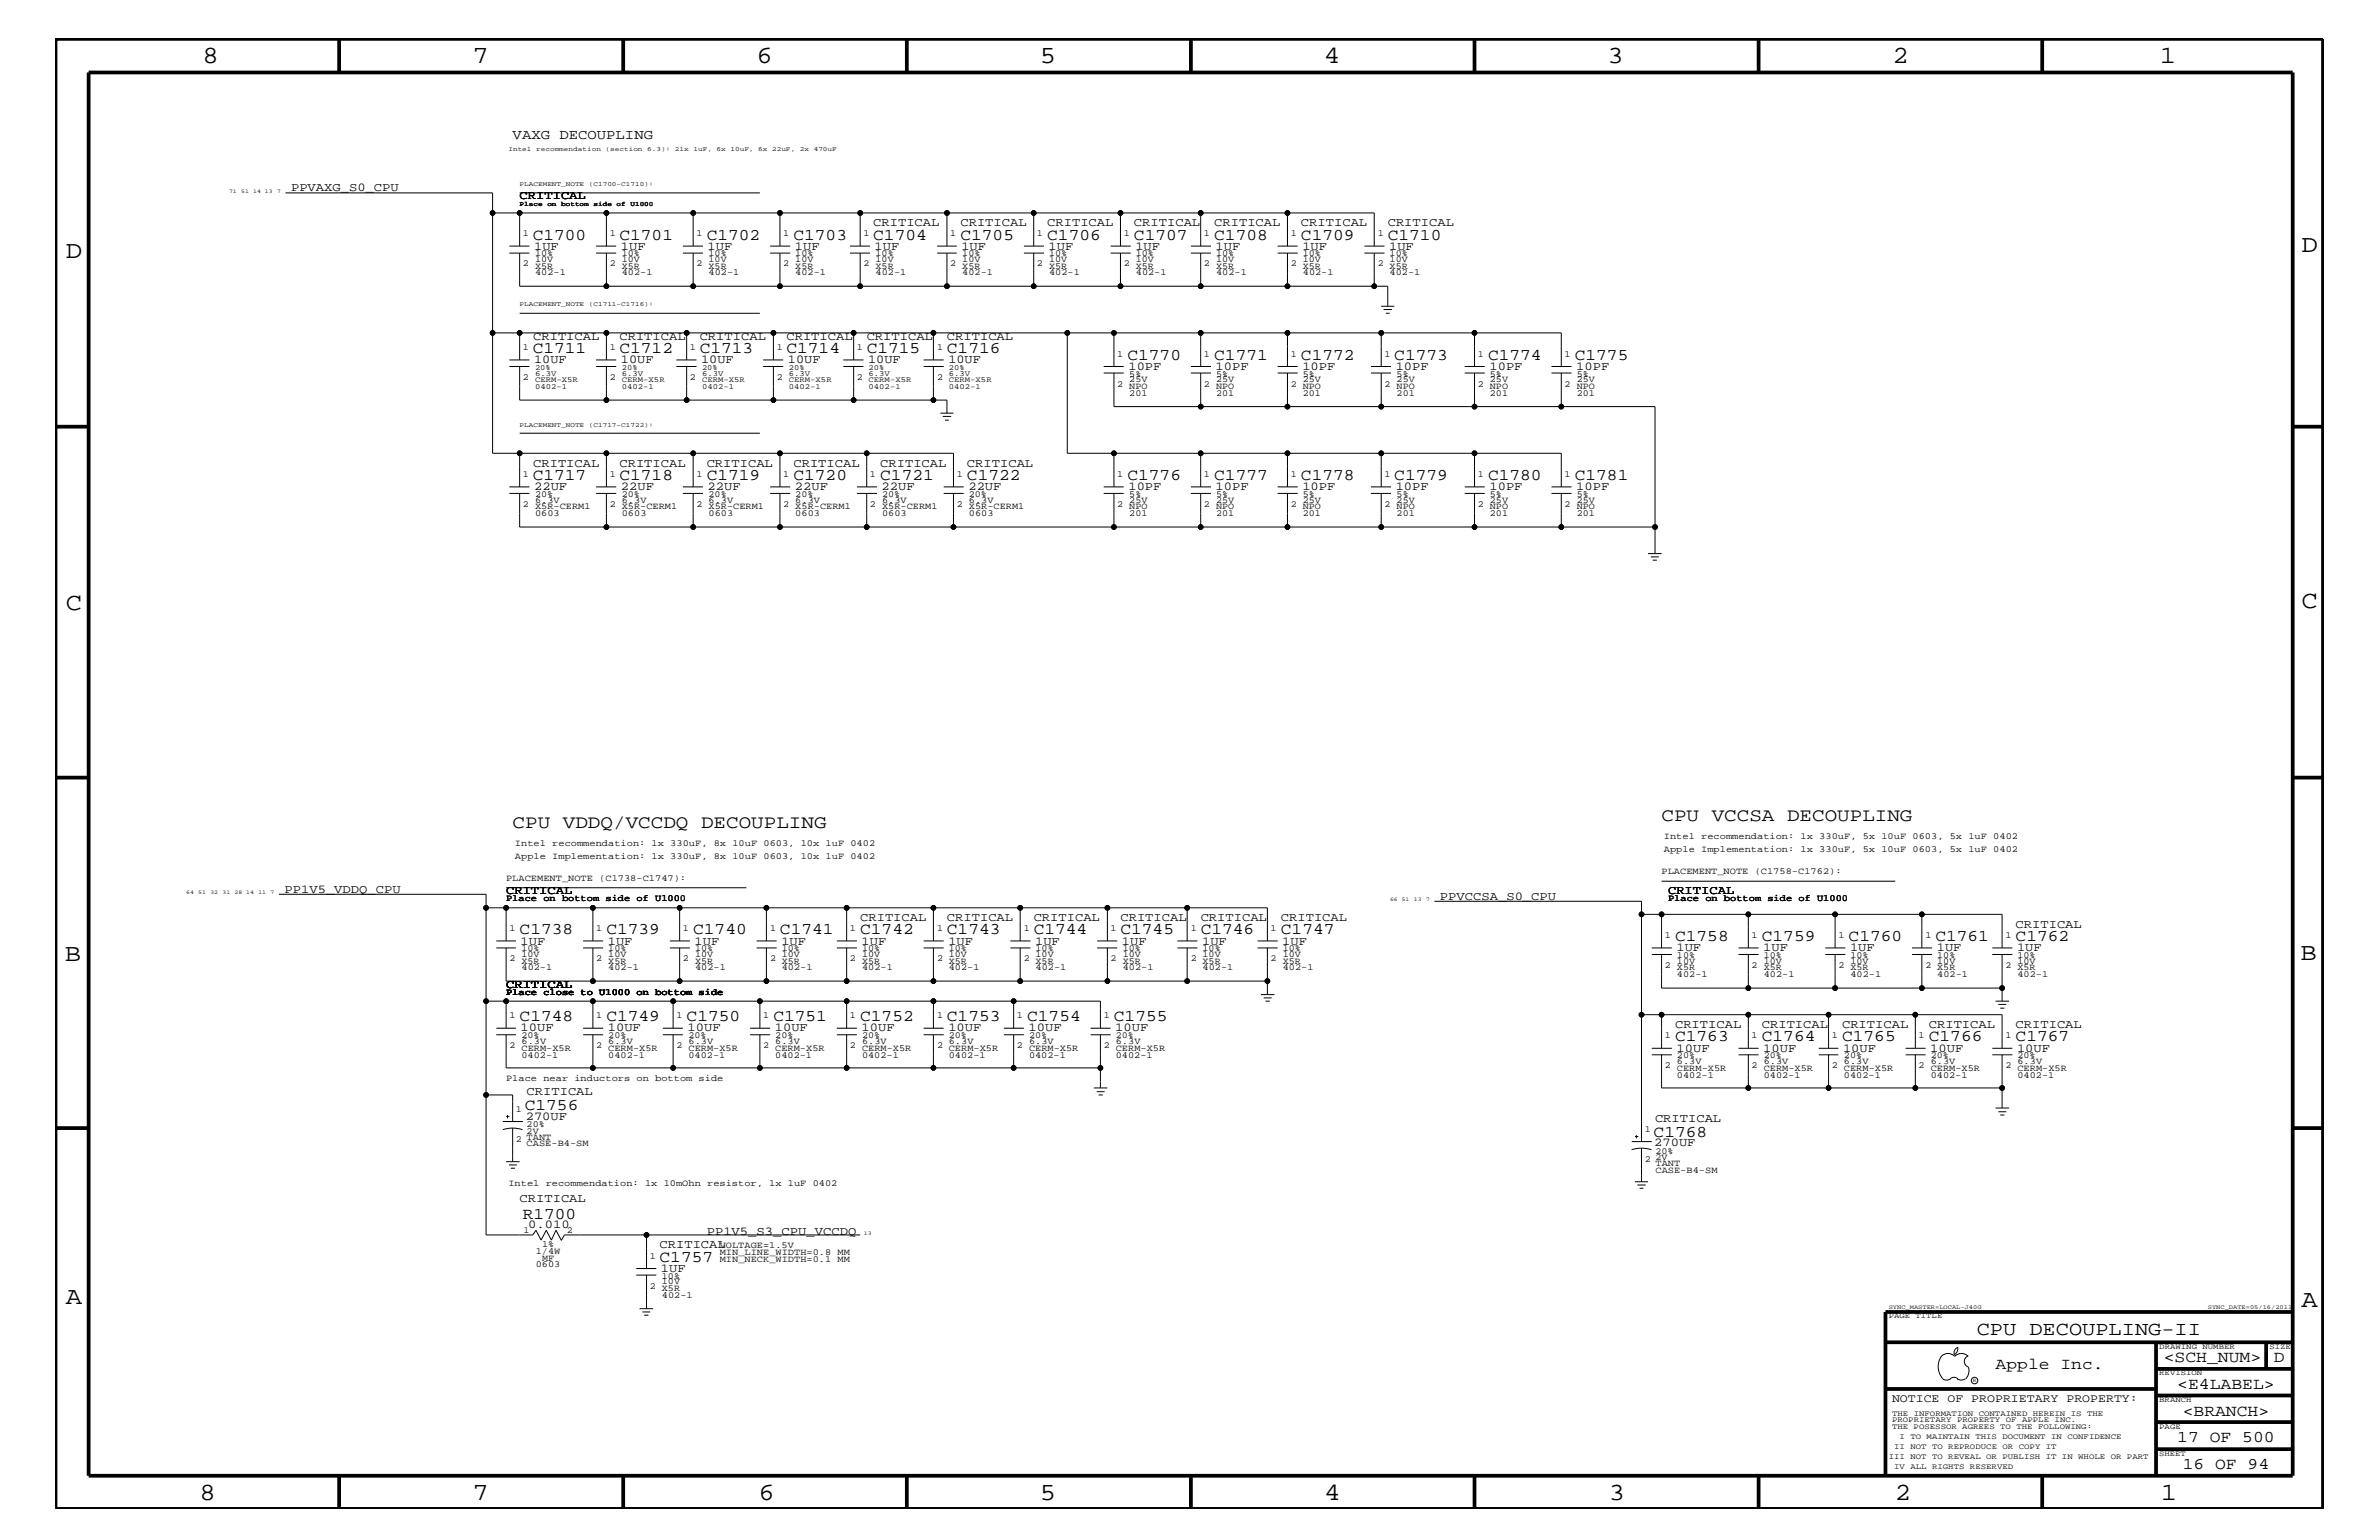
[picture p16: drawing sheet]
<svg xmlns="http://www.w3.org/2000/svg" width="432mm" height="279mm" viewBox="0 0 432 279" stroke-linecap="round" stroke-linejoin="round" font-family="sans-serif">
<defs><g id="words">
<g font-size="4.5">
<text x="36.7" y="11.5">8</text>
<text x="85.8" y="11.5">7</text>
<text x="137.3" y="11.5">6</text>
<text x="188.7" y="11.5">5</text>
<text x="240.3" y="11.5">4</text>
<text x="291.8" y="11.5">3</text>
<text x="343.5" y="11.5">2</text>
<text x="392" y="11.5">1</text>
<text x="11.9" y="46.8">D</text>
<text x="417.7" y="45.7">D</text>
<text x="11.9" y="110.6">C</text>
<text x="417.7" y="110.3">C</text>
<text x="11.8" y="174.3">B</text>
<text x="417.6" y="174.2">B</text>
<text x="11.9" y="236.7">A</text>
<text x="417.7" y="237.1">A</text>
<text x="36.2" y="272.1">8</text>
<text x="85.8" y="272.1">7</text>
<text x="137.7" y="272.1">6</text>
<text x="188.7" y="272.1">5</text>
<text x="240.4" y="272.1">4</text>
<text x="292" y="272.1">3</text>
<text x="343.9" y="272.1">2</text>
<text x="392.2" y="272.1">1</text>
</g>
<text font-size="3.6" x="358.8" y="242.3">CPU DECOUPLING-II</text>
<g font-size="3.4">
<text x="301.6" y="149">CPU VCCSA DECOUPLING</text>
<text x="93" y="150.1">CPU VDDQ/VCCDQ DECOUPLING</text>
</g>
<g font-size="3">
<text x="96.7" y="43.5">C1700</text>
<text x="112.4" y="43.5">C1701</text>
<text x="128.3" y="43.5">C1702</text>
<text x="144" y="43.5">C1703</text>
<text x="158.5" y="43.5">C1704</text>
<text x="174.3" y="43.5">C1705</text>
<text x="190.1" y="43.5">C1706</text>
<text x="205.8" y="43.5">C1707</text>
<text x="220.4" y="43.5">C1708</text>
<text x="236.1" y="43.5">C1709</text>
<text x="251.9" y="43.5">C1710</text>
<text x="96.7" y="64">C1711</text>
<text x="112.4" y="64">C1712</text>
<text x="127" y="64">C1713</text>
<text x="142.7" y="64">C1714</text>
<text x="157.3" y="64">C1715</text>
<text x="171.9" y="64">C1716</text>
<text x="204.6" y="65.3">C1770</text>
<text x="220.4" y="65.3">C1771</text>
<text x="236.1" y="65.3">C1772</text>
<text x="253.1" y="65.3">C1773</text>
<text x="270.1" y="65.3">C1774</text>
<text x="285.8" y="65.3">C1775</text>
<text x="96.7" y="87.1">C1717</text>
<text x="112.4" y="87.1">C1718</text>
<text x="128.3" y="87.1">C1719</text>
<text x="144" y="87.1">C1720</text>
<text x="159.8" y="87.1">C1721</text>
<text x="175.5" y="87.1">C1722</text>
<text x="204.6" y="87.1">C1776</text>
<text x="220.4" y="87.1">C1777</text>
<text x="236.1" y="87.1">C1778</text>
<text x="253.1" y="87.1">C1779</text>
<text x="270.1" y="87.1">C1780</text>
<text x="285.8" y="87.1">C1781</text>
<text x="94.3" y="169.5">C1738</text>
<text x="110.1" y="169.5">C1739</text>
<text x="125.8" y="169.5">C1740</text>
<text x="141.6" y="169.5">C1741</text>
<text x="156.1" y="169.5">C1742</text>
<text x="171.9" y="169.5">C1743</text>
<text x="187.6" y="169.5">C1744</text>
<text x="203.4" y="169.5">C1745</text>
<text x="217.9" y="169.5">C1746</text>
<text x="232.5" y="169.5">C1747</text>
<text x="304" y="170.7">C1758</text>
<text x="319.8" y="170.7">C1759</text>
<text x="335.5" y="170.7">C1760</text>
<text x="351.3" y="170.7">C1761</text>
<text x="365.8" y="170.7">C1762</text>
<text x="94.3" y="185.3">C1748</text>
<text x="110.1" y="185.3">C1749</text>
<text x="124.6" y="185.3">C1750</text>
<text x="140.4" y="185.3">C1751</text>
<text x="156.1" y="185.3">C1752</text>
<text x="171.9" y="185.3">C1753</text>
<text x="186.4" y="185.3">C1754</text>
<text x="202.2" y="185.3">C1755</text>
<text x="304" y="188.9">C1763</text>
<text x="319.8" y="188.9">C1764</text>
<text x="334.3" y="188.9">C1765</text>
<text x="350.1" y="188.9">C1766</text>
<text x="365.8" y="188.9">C1767</text>
<text x="95.2" y="201.5">C1756</text>
<text x="300.1" y="206.3">C1768</text>
<text x="94.9" y="221.1">R1700</text>
<text x="119.7" y="229">C1757</text>
<text x="362.2" y="248.4">Apple Inc.</text>
<text x="392.7" y="247.1">&lt;SCH_NUM&gt;</text>
<text x="395.2" y="252">&lt;E4LABEL&gt;</text>
<text x="412.7" y="247.1">D</text>
<text x="396.2" y="256.8">&lt;BRANCH&gt;</text>
<text x="395.2" y="261.6">17 OF 500</text>
<text x="396.2" y="266.6">16 OF 94</text>
</g>
<text font-size="2.5" x="93" y="25.3">VAXG DECOUPLING</text>
<g font-size="2.2">
<text x="52.8" y="34.7">PPVAXG_S0_CPU</text>
<text x="94.3" y="36.2">CRITICAL</text>
<text x="158.5" y="41">CRITICAL</text>
<text x="174.3" y="41">CRITICAL</text>
<text x="190.1" y="41">CRITICAL</text>
<text x="205.8" y="41">CRITICAL</text>
<text x="220.4" y="41">CRITICAL</text>
<text x="236.1" y="41">CRITICAL</text>
<text x="251.9" y="41">CRITICAL</text>
<text x="96.9" y="45.3">1UF</text>
<text x="112.7" y="45.3">1UF</text>
<text x="128.4" y="45.3">1UF</text>
<text x="144.3" y="45.3">1UF</text>
<text x="158.7" y="45.3">1UF</text>
<text x="174.5" y="45.3">1UF</text>
<text x="190.3" y="45.3">1UF</text>
<text x="206.1" y="45.3">1UF</text>
<text x="220.6" y="45.3">1UF</text>
<text x="236.4" y="45.3">1UF</text>
<text x="252.1" y="45.3">1UF</text>
<text x="96.8" y="61.7">CRITICAL</text>
<text x="96.9" y="65.9">10UF</text>
<text x="112.4" y="61.7">CRITICAL</text>
<text x="112.7" y="65.9">10UF</text>
<text x="127" y="61.7">CRITICAL</text>
<text x="127.3" y="65.9">10UF</text>
<text x="142.7" y="61.7">CRITICAL</text>
<text x="143" y="65.9">10UF</text>
<text x="157.3" y="61.7">CRITICAL</text>
<text x="157.6" y="65.9">10UF</text>
<text x="171.9" y="61.7">CRITICAL</text>
<text x="172.1" y="65.9">10UF</text>
<text x="204.8" y="67.1">10PF</text>
<text x="220.6" y="67.1">10PF</text>
<text x="236.4" y="67.1">10PF</text>
<text x="253.3" y="67.1">10PF</text>
<text x="270.3" y="67.1">10PF</text>
<text x="286.1" y="67.1">10PF</text>
<text x="96.8" y="84.7">CRITICAL</text>
<text x="96.9" y="88.9">22UF</text>
<text x="112.4" y="84.7">CRITICAL</text>
<text x="112.7" y="88.9">22UF</text>
<text x="128.3" y="84.7">CRITICAL</text>
<text x="128.4" y="88.9">22UF</text>
<text x="144" y="84.7">CRITICAL</text>
<text x="144.3" y="88.9">22UF</text>
<text x="159.8" y="84.7">CRITICAL</text>
<text x="160" y="88.9">22UF</text>
<text x="175.5" y="84.7">CRITICAL</text>
<text x="175.8" y="88.9">22UF</text>
<text x="204.8" y="88.9">10PF</text>
<text x="220.6" y="88.9">10PF</text>
<text x="236.4" y="88.9">10PF</text>
<text x="253.3" y="88.9">10PF</text>
<text x="270.3" y="88.9">10PF</text>
<text x="286.1" y="88.9">10PF</text>
<text x="51.6" y="162">PP1V5_VDDQ_CPU</text>
<text x="91.9" y="162.2">CRITICAL</text>
<text x="156.1" y="167.1">CRITICAL</text>
<text x="171.9" y="167.1">CRITICAL</text>
<text x="187.6" y="167.1">CRITICAL</text>
<text x="203.4" y="167.1">CRITICAL</text>
<text x="217.9" y="167.1">CRITICAL</text>
<text x="232.5" y="167.1">CRITICAL</text>
<text x="261.4" y="163.3">PPVCCSA_S0_CPU</text>
<text x="302.8" y="162.2">CRITICAL</text>
<text x="94.5" y="171.4">1UF</text>
<text x="110.3" y="171.4">1UF</text>
<text x="126.1" y="171.4">1UF</text>
<text x="141.8" y="171.4">1UF</text>
<text x="156.4" y="171.4">1UF</text>
<text x="172.1" y="171.4">1UF</text>
<text x="187.9" y="171.4">1UF</text>
<text x="203.6" y="171.4">1UF</text>
<text x="218.2" y="171.4">1UF</text>
<text x="232.7" y="171.4">1UF</text>
<text x="304.3" y="172.6">1UF</text>
<text x="320" y="172.6">1UF</text>
<text x="335.8" y="172.6">1UF</text>
<text x="351.5" y="172.6">1UF</text>
<text x="365.8" y="168.3">CRITICAL</text>
<text x="366.1" y="172.6">1UF</text>
<text x="91.9" y="179.3">CRITICAL</text>
<text x="94.5" y="187.1">10UF</text>
<text x="110.3" y="187.1">10UF</text>
<text x="124.8" y="187.1">10UF</text>
<text x="140.6" y="187.1">10UF</text>
<text x="156.4" y="187.1">10UF</text>
<text x="172.1" y="187.1">10UF</text>
<text x="186.7" y="187.1">10UF</text>
<text x="202.4" y="187.1">10UF</text>
<text x="304" y="186.5">CRITICAL</text>
<text x="304.3" y="190.8">10UF</text>
<text x="319.8" y="186.5">CRITICAL</text>
<text x="320" y="190.8">10UF</text>
<text x="334.3" y="186.5">CRITICAL</text>
<text x="334.5" y="190.8">10UF</text>
<text x="350.1" y="186.5">CRITICAL</text>
<text x="350.4" y="190.8">10UF</text>
<text x="365.8" y="186.5">CRITICAL</text>
<text x="366.1" y="190.8">10UF</text>
<text x="95.4" y="203.1">270UF</text>
<text x="95.6" y="198.7">CRITICAL</text>
<text x="300.4" y="203.5">CRITICAL</text>
<text x="300.2" y="208">270UF</text>
<text x="94.3" y="218">CRITICAL</text>
<text x="95.9" y="222.8">0.010</text>
<text x="119.7" y="226.5">CRITICAL</text>
<text x="128.3" y="224.1">PP1V5_S3_CPU_VCCDQ</text>
<text x="120" y="230.7">1UF</text>
</g>
<text font-size="2.1" x="343.4" y="254.4">NOTICE OF PROPRIETARY PROPERTY:</text>
<g font-size="1.7">
<text x="94.9" y="42.9">1</text>
<text x="97.1" y="47.6">10V</text>
<text x="97.1" y="46.5">10%</text>
<text x="110.7" y="42.9">1</text>
<text x="112.9" y="47.6">10V</text>
<text x="112.9" y="46.5">10%</text>
<text x="126.4" y="42.9">1</text>
<text x="128.6" y="47.6">10V</text>
<text x="128.6" y="46.5">10%</text>
<text x="142.2" y="42.9">1</text>
<text x="144.4" y="47.6">10V</text>
<text x="144.4" y="46.5">10%</text>
<text x="156.7" y="42.9">1</text>
<text x="158.9" y="47.6">10V</text>
<text x="158.9" y="46.5">10%</text>
<text x="172.5" y="42.9">1</text>
<text x="174.7" y="47.6">10V</text>
<text x="174.7" y="46.5">10%</text>
<text x="188.2" y="42.9">1</text>
<text x="190.4" y="47.6">10V</text>
<text x="190.4" y="46.5">10%</text>
<text x="204" y="42.9">1</text>
<text x="206.2" y="47.6">10V</text>
<text x="206.2" y="46.5">10%</text>
<text x="218.5" y="42.9">1</text>
<text x="220.7" y="47.6">10V</text>
<text x="220.7" y="46.5">10%</text>
<text x="234.3" y="42.9">1</text>
<text x="236.5" y="47.6">10V</text>
<text x="236.5" y="46.5">10%</text>
<text x="250.1" y="42.9">1</text>
<text x="252.2" y="47.6">10V</text>
<text x="252.2" y="46.5">10%</text>
<text x="94.9" y="48.3">2</text>
<text x="97.1" y="50">402-1</text>
<text x="97.1" y="48.8">X5R</text>
<text x="110.7" y="48.3">2</text>
<text x="112.9" y="50">402-1</text>
<text x="112.9" y="48.8">X5R</text>
<text x="126.4" y="48.3">2</text>
<text x="128.6" y="50">402-1</text>
<text x="128.6" y="48.8">X5R</text>
<text x="142.2" y="48.3">2</text>
<text x="144.4" y="50">402-1</text>
<text x="144.4" y="48.8">X5R</text>
<text x="156.7" y="48.3">2</text>
<text x="158.9" y="50">402-1</text>
<text x="158.9" y="48.8">X5R</text>
<text x="172.5" y="48.3">2</text>
<text x="174.7" y="48.8">X5R</text>
<text x="174.7" y="50">402-1</text>
<text x="188.2" y="48.3">2</text>
<text x="190.4" y="48.8">X5R</text>
<text x="190.4" y="50">402-1</text>
<text x="204" y="48.3">2</text>
<text x="206.2" y="50">402-1</text>
<text x="206.2" y="48.8">X5R</text>
<text x="218.5" y="48.3">2</text>
<text x="220.7" y="50">402-1</text>
<text x="220.7" y="48.8">X5R</text>
<text x="234.3" y="48.3">2</text>
<text x="236.5" y="50">402-1</text>
<text x="236.5" y="48.8">X5R</text>
<text x="250.1" y="48.3">2</text>
<text x="252.2" y="50">402-1</text>
<text x="252.2" y="48.8">X5R</text>
<text x="94.9" y="63.4">1</text>
<text x="110.7" y="63.4">1</text>
<text x="125.2" y="63.4">1</text>
<text x="141" y="63.4">1</text>
<text x="155.5" y="63.4">1</text>
<text x="170.1" y="63.4">1</text>
<text x="202.8" y="64.7">1</text>
<text x="218.5" y="64.7">1</text>
<text x="234.3" y="64.7">1</text>
<text x="251.3" y="64.7">1</text>
<text x="268.2" y="64.7">1</text>
<text x="284" y="64.7">1</text>
<text x="94.9" y="68.9">2</text>
<text x="110.7" y="68.9">2</text>
<text x="125.2" y="68.9">2</text>
<text x="141" y="68.9">2</text>
<text x="155.5" y="68.9">2</text>
<text x="170.1" y="68.9">2</text>
<text x="202.8" y="70.1">2</text>
<text x="205" y="69.4">25V</text>
<text x="205" y="68.4">5%</text>
<text x="205" y="71.8">201</text>
<text x="205" y="70.6">NPO</text>
<text x="218.5" y="70.1">2</text>
<text x="220.7" y="69.4">25V</text>
<text x="220.7" y="68.4">5%</text>
<text x="220.7" y="71.8">201</text>
<text x="220.7" y="70.6">NPO</text>
<text x="234.3" y="70.1">2</text>
<text x="236.5" y="69.4">25V</text>
<text x="236.5" y="68.4">5%</text>
<text x="236.5" y="71.8">201</text>
<text x="236.5" y="70.6">NPO</text>
<text x="251.3" y="70.1">2</text>
<text x="253.5" y="69.4">25V</text>
<text x="253.5" y="68.4">5%</text>
<text x="253.5" y="71.8">201</text>
<text x="253.5" y="70.6">NPO</text>
<text x="268.2" y="70.1">2</text>
<text x="270.4" y="69.4">25V</text>
<text x="270.4" y="68.4">5%</text>
<text x="270.4" y="71.8">201</text>
<text x="270.4" y="70.6">NPO</text>
<text x="284" y="70.1">2</text>
<text x="286.2" y="68.4">5%</text>
<text x="286.2" y="71.8">201</text>
<text x="286.2" y="70.6">NPO</text>
<text x="286.2" y="69.4">25V</text>
<text x="94.9" y="86.5">1</text>
<text x="110.7" y="86.5">1</text>
<text x="126.4" y="86.5">1</text>
<text x="142.2" y="86.5">1</text>
<text x="157.9" y="86.5">1</text>
<text x="173.7" y="86.5">1</text>
<text x="202.8" y="86.5">1</text>
<text x="218.5" y="86.5">1</text>
<text x="234.3" y="86.5">1</text>
<text x="251.3" y="86.5">1</text>
<text x="268.2" y="86.5">1</text>
<text x="284" y="86.5">1</text>
<text x="94.9" y="92">2</text>
<text x="97.1" y="93.7">0603</text>
<text x="97.1" y="92.4">X5R-CERM1</text>
<text x="97.1" y="91.2">6.3V</text>
<text x="97.1" y="90.1">20%</text>
<text x="110.7" y="92">2</text>
<text x="112.9" y="93.7">0603</text>
<text x="112.9" y="92.4">X5R-CERM1</text>
<text x="112.9" y="91.2">6.3V</text>
<text x="112.9" y="90.1">20%</text>
<text x="126.4" y="92">2</text>
<text x="128.6" y="93.7">0603</text>
<text x="128.6" y="92.4">X5R-CERM1</text>
<text x="128.6" y="91.2">6.3V</text>
<text x="128.6" y="90.1">20%</text>
<text x="142.2" y="92">2</text>
<text x="144.4" y="93.7">0603</text>
<text x="144.4" y="92.4">X5R-CERM1</text>
<text x="144.4" y="91.2">6.3V</text>
<text x="144.4" y="90.1">20%</text>
<text x="157.9" y="92">2</text>
<text x="160.1" y="93.7">0603</text>
<text x="160.1" y="92.4">X5R-CERM1</text>
<text x="160.1" y="91.2">6.3V</text>
<text x="160.1" y="90.1">20%</text>
<text x="173.7" y="92">2</text>
<text x="175.9" y="93.7">0603</text>
<text x="175.9" y="92.4">X5R-CERM1</text>
<text x="175.9" y="91.2">6.3V</text>
<text x="175.9" y="90.1">20%</text>
<text x="202.8" y="92">2</text>
<text x="205" y="92.4">NPO</text>
<text x="205" y="93.7">201</text>
<text x="205" y="90.1">5%</text>
<text x="205" y="91.2">25V</text>
<text x="218.5" y="92">2</text>
<text x="220.7" y="92.4">NPO</text>
<text x="220.7" y="93.7">201</text>
<text x="220.7" y="90.1">5%</text>
<text x="220.7" y="91.2">25V</text>
<text x="234.3" y="92">2</text>
<text x="236.5" y="92.4">NPO</text>
<text x="236.5" y="93.7">201</text>
<text x="236.5" y="90.1">5%</text>
<text x="236.5" y="91.2">25V</text>
<text x="251.3" y="92">2</text>
<text x="253.5" y="92.4">NPO</text>
<text x="253.5" y="93.7">201</text>
<text x="253.5" y="90.1">5%</text>
<text x="253.5" y="91.2">25V</text>
<text x="268.2" y="92">2</text>
<text x="270.4" y="92.4">NPO</text>
<text x="270.4" y="93.7">201</text>
<text x="270.4" y="90.1">5%</text>
<text x="270.4" y="91.2">25V</text>
<text x="284" y="92">2</text>
<text x="286.2" y="92.4">NPO</text>
<text x="286.2" y="93.7">201</text>
<text x="286.2" y="90.1">5%</text>
<text x="286.2" y="91.2">25V</text>
<text x="93.5" y="153.4">Intel recommendation: 1x 330uF, 8x 10uF 0603, 10x 1uF 0402</text>
<text x="93.5" y="155.9">Apple Implementation: 1x 330uF, 8x 10uF 0603, 10x 1uF 0402</text>
<text x="302" y="152.3">Intel recommendation: 1x 330uF, 5x 10uF 0603, 5x 1uF 0402</text>
<text x="302" y="154.6">Apple Implementation: 1x 330uF, 5x 10uF 0603, 5x 1uF 0402</text>
<text x="91.9" y="159.9">PLACEMENT_NOTE (C1738-C1747):</text>
<text x="301.6" y="158.6">PLACEMENT_NOTE (C1758-C1762):</text>
<text x="91.9" y="163.5">Place on bottom side of U1000</text>
<text x="91.9" y="163.5">Place on bottom side of U100.</text>
<text x="302.8" y="163.5">Place on bottom side of U1000</text>
<text x="302.8" y="163.5">Place on bottom side of U100.</text>
<text x="92.5" y="168.9">1</text>
<text x="94.7" y="173.7">10V</text>
<text x="94.7" y="172.6">10%</text>
<text x="108.2" y="168.9">1</text>
<text x="110.4" y="173.7">10V</text>
<text x="110.4" y="172.6">10%</text>
<text x="124" y="168.9">1</text>
<text x="126.2" y="173.7">10V</text>
<text x="126.2" y="172.6">10%</text>
<text x="139.8" y="168.9">1</text>
<text x="141.9" y="172.6">10%</text>
<text x="141.9" y="173.7">10V</text>
<text x="154.3" y="168.9">1</text>
<text x="156.5" y="173.7">10V</text>
<text x="156.5" y="172.6">10%</text>
<text x="170.1" y="168.9">1</text>
<text x="172.2" y="173.7">10V</text>
<text x="172.2" y="172.6">10%</text>
<text x="185.8" y="168.9">1</text>
<text x="188" y="173.7">10V</text>
<text x="188" y="172.6">10%</text>
<text x="201.6" y="168.9">1</text>
<text x="203.8" y="173.7">10V</text>
<text x="203.8" y="172.6">10%</text>
<text x="216.2" y="168.9">1</text>
<text x="218.3" y="173.7">10V</text>
<text x="218.3" y="172.6">10%</text>
<text x="230.6" y="168.9">1</text>
<text x="232.8" y="173.7">10V</text>
<text x="232.8" y="172.6">10%</text>
<text x="302.2" y="170.1">1</text>
<text x="304.4" y="173.8">10%</text>
<text x="317.9" y="170.1">1</text>
<text x="320.1" y="173.8">10%</text>
<text x="333.7" y="170.1">1</text>
<text x="335.9" y="173.8">10%</text>
<text x="349.5" y="170.1">1</text>
<text x="351.6" y="173.8">10%</text>
<text x="364" y="170.1">1</text>
<text x="366.2" y="173.8">10%</text>
<text x="92.5" y="174.4">2</text>
<text x="94.7" y="176.1">402-1</text>
<text x="94.7" y="174.9">X5R</text>
<text x="108.2" y="174.4">2</text>
<text x="110.4" y="176.1">402-1</text>
<text x="110.4" y="174.9">X5R</text>
<text x="124" y="174.4">2</text>
<text x="126.2" y="176.1">402-1</text>
<text x="126.2" y="174.9">X5R</text>
<text x="139.8" y="174.4">2</text>
<text x="141.9" y="176.1">402-1</text>
<text x="141.9" y="174.9">X5R</text>
<text x="154.3" y="174.4">2</text>
<text x="156.5" y="176.1">402-1</text>
<text x="156.5" y="174.9">X5R</text>
<text x="170.1" y="174.4">2</text>
<text x="172.2" y="176.1">402-1</text>
<text x="172.2" y="174.9">X5R</text>
<text x="185.8" y="174.4">2</text>
<text x="188" y="176.1">402-1</text>
<text x="188" y="174.9">X5R</text>
<text x="201.6" y="174.4">2</text>
<text x="203.8" y="176.1">402-1</text>
<text x="203.8" y="174.9">X5R</text>
<text x="216.2" y="174.4">2</text>
<text x="218.3" y="176.1">402-1</text>
<text x="218.3" y="174.9">X5R</text>
<text x="230.6" y="174.4">2</text>
<text x="232.8" y="176.1">402-1</text>
<text x="232.8" y="174.9">X5R</text>
<text x="302.2" y="175.6">2</text>
<text x="304.4" y="174.9">10V</text>
<text x="304.4" y="177.3">402-1</text>
<text x="304.4" y="176.1">X5R</text>
<text x="317.9" y="175.6">2</text>
<text x="320.1" y="174.9">10V</text>
<text x="320.1" y="177.3">402-1</text>
<text x="320.1" y="176.1">X5R</text>
<text x="333.7" y="175.6">2</text>
<text x="335.9" y="174.9">10V</text>
<text x="335.9" y="177.3">402-1</text>
<text x="335.9" y="176.1">X5R</text>
<text x="349.5" y="175.6">2</text>
<text x="351.6" y="174.9">10V</text>
<text x="351.6" y="177.3">402-1</text>
<text x="351.6" y="176.1">X5R</text>
<text x="364" y="175.6">2</text>
<text x="366.2" y="174.9">10V</text>
<text x="366.2" y="177.3">402-1</text>
<text x="366.2" y="176.1">X5R</text>
<text x="91.9" y="180.5">Place close to U1000 on bottom side</text>
<text x="92.5" y="184.7">1</text>
<text x="108.2" y="184.7">1</text>
<text x="122.8" y="184.7">1</text>
<text x="138.5" y="184.7">1</text>
<text x="154.3" y="184.7">1</text>
<text x="170.1" y="184.7">1</text>
<text x="184.6" y="184.7">1</text>
<text x="200.3" y="184.7">1</text>
<text x="92.5" y="190.2">2 CERM-X5R</text>
<text x="94.7" y="189.4">6.3V</text>
<text x="94.7" y="191.9">0402-1</text>
<text x="94.7" y="188.3">20%</text>
<text x="108.2" y="190.2">2 CERM-X5R</text>
<text x="110.4" y="189.4">6.3V</text>
<text x="110.4" y="191.9">0402-1</text>
<text x="110.4" y="188.3">20%</text>
<text x="122.8" y="190.2">2 CERM-X5R</text>
<text x="125" y="189.4">6.3V</text>
<text x="125" y="191.9">0402-1</text>
<text x="125" y="188.3">20%</text>
<text x="138.5" y="190.2">2 CERM-X5R</text>
<text x="140.7" y="189.4">6.3V</text>
<text x="140.7" y="191.9">0402-1</text>
<text x="140.7" y="188.3">20%</text>
<text x="154.3" y="190.2">2 CERM-X5R</text>
<text x="156.5" y="189.4">6.3V</text>
<text x="156.5" y="191.9">0402-1</text>
<text x="156.5" y="188.3">20%</text>
<text x="170.1" y="190.2">2 CERM-X5R</text>
<text x="172.2" y="189.4">6.3V</text>
<text x="172.2" y="191.9">0402-1</text>
<text x="172.2" y="188.3">20%</text>
<text x="184.6" y="190.2">2 CERM-X5R</text>
<text x="186.8" y="189.4">6.3V</text>
<text x="186.8" y="191.9">0402-1</text>
<text x="186.8" y="188.3">20%</text>
<text x="200.3" y="190.2">2 CERM-X5R</text>
<text x="202.5" y="189.4">6.3V</text>
<text x="202.5" y="191.9">0402-1</text>
<text x="202.5" y="188.3">20%</text>
<text x="302.2" y="188.3">1</text>
<text x="304.4" y="192">20%</text>
<text x="317.9" y="188.3">1</text>
<text x="320.1" y="192">20%</text>
<text x="332.5" y="188.3">1</text>
<text x="334.7" y="192">20%</text>
<text x="348.2" y="188.3">1</text>
<text x="350.4" y="192">20%</text>
<text x="364" y="188.3">1</text>
<text x="366.2" y="192">20%</text>
<text x="91.9" y="196.2">Place near inductors on bottom side</text>
<text x="302.2" y="193.7">2</text>
<text x="304.4" y="193.1">6.3V</text>
<text x="304.4" y="194.3">CERM-X5R</text>
<text x="304.4" y="195.5">0402-1</text>
<text x="317.9" y="193.7">2</text>
<text x="320.1" y="193.1">6.3V</text>
<text x="320.1" y="194.3">CERM-X5R</text>
<text x="320.1" y="195.5">0402-1</text>
<text x="332.5" y="193.7">2</text>
<text x="334.7" y="193.1">6.3V</text>
<text x="334.7" y="194.3">CERM-X5R</text>
<text x="334.7" y="195.5">0402-1</text>
<text x="348.2" y="193.7">2</text>
<text x="350.4" y="193.1">6.3V</text>
<text x="350.4" y="194.3">CERM-X5R</text>
<text x="350.4" y="195.5">0402-1</text>
<text x="364" y="193.7">2</text>
<text x="366.2" y="193.1">6.3V</text>
<text x="366.2" y="194.3">CERM-X5R</text>
<text x="366.2" y="195.5">0402-1</text>
<text x="93.6" y="201.7">1</text>
<text x="93.6" y="207.1">2 TANT</text>
<text x="95.6" y="205.7">2V</text>
<text x="95.6" y="208">CASE-B4-SM</text>
<text x="95.6" y="204.4">20%</text>
<text x="298.5" y="205.3">1</text>
<text x="300.5" y="209.3">20%</text>
<text x="92.3" y="215.3">Intel recommendation: 1x 10mOhn resistor, 1x 1uF 0402</text>
<text x="298.5" y="210.8">2</text>
<text x="300.5" y="210.5">2V</text>
<text x="300.5" y="212.8">CASE-B4-SM</text>
<text x="300.5" y="211.6">TANT</text>
<text x="95" y="223.7">1</text>
<text x="97.2" y="227.5">1/4W</text>
<text x="98.4" y="226.3">1%</text>
<text x="102.9" y="223.7">2</text>
<text x="130.6" y="227.7">MIN_LINE_WIDTH=0.8 MM</text>
<text x="130.6" y="226.5">VOLTAGE=1.5V</text>
<text x="97.2" y="229.9">0603</text>
<text x="98.4" y="228.7">MF</text>
<text x="117.9" y="228.4">1</text>
<text x="117.9" y="233.8">2</text>
<text x="120.1" y="233">10V</text>
<text x="120.1" y="232">10%</text>
<text x="130.6" y="229">MIN_NECK_WIDTH=0.1 MM</text>
<text x="120.1" y="235.5">402-1</text>
<text x="120.1" y="234.3">X5R</text>
</g>
<g font-size="1.4">
<text x="97.1" y="69.4">CERM-X5R</text>
<text x="97.1" y="70.6">0402-1</text>
<text x="97.1" y="68.2">6.3V</text>
<text x="97.1" y="67.1">20%</text>
<text x="112.9" y="69.4">CERM-X5R</text>
<text x="112.9" y="70.6">0402-1</text>
<text x="112.9" y="68.2">6.3V</text>
<text x="112.9" y="67.1">20%</text>
<text x="127.4" y="69.4">CERM-X5R</text>
<text x="127.4" y="70.6">0402-1</text>
<text x="127.4" y="68.2">6.3V</text>
<text x="127.4" y="67.1">20%</text>
<text x="143.2" y="69.4">CERM-X5R</text>
<text x="143.2" y="70.6">0402-1</text>
<text x="143.2" y="68.2">6.3V</text>
<text x="143.2" y="67.1">20%</text>
<text x="157.6" y="69.4">CERM-X5R</text>
<text x="157.6" y="70.6">0402-1</text>
<text x="157.6" y="68.2">6.3V</text>
<text x="157.6" y="67.1">20%</text>
<text x="172.2" y="69.4">CERM-X5R</text>
<text x="172.2" y="70.6">0402-1</text>
<text x="172.2" y="68.2">6.3V</text>
<text x="172.2" y="67.1">20%</text>
<text x="342.8" y="239.2">PAGE TITLE</text>
<text x="391.9" y="244.7">DRAWING NUMBER</text>
<text x="411.9" y="244.7">SIZE</text>
<text x="391.9" y="249.5">REVISION</text>
<text x="343.4" y="256.8">THE INFORMATION CONTAINED HEREIN IS THE</text>
<text x="391.9" y="254.4">BRANCH</text>
<text x="343.4" y="258">PROPRIETARY PROPERTY OF APPLE INC.</text>
<text x="343.4" y="259.3">THE POSESSOR AGREES TO THE FOLLOWING:</text>
<text x="343.8" y="262.9">II NOT TO REPRODUCE OR COPY IT</text>
<text x="344.8" y="261.1">I TO MAINTAIN THIS DOCUMENT IN CONFIDENCE</text>
<text x="391.9" y="259.3">PAGE</text>
<text x="342.8" y="264.7">III NOT TO REVEAL OR PUBLISH IT IN WHOLE OR PART</text>
<text x="343.8" y="266.6">IV ALL RIGHTS RESERVED</text>
<text x="391.9" y="264.1">SHEET</text>
</g>
<g font-size="1.2">
<text x="92.3" y="27.4">Intel</text>
<text x="97.3" y="27.4">recommendation</text>
<text x="109.9" y="27.4">(section</text>
<text x="117.5" y="27.4">6.3):</text>
<text x="122.5" y="27.4">21x</text>
<text x="125.9" y="27.4">1uF,</text>
<text x="130.1" y="27.4">6x</text>
<text x="132.6" y="27.4">10uF,</text>
<text x="137.6" y="27.4">6x</text>
<text x="140.1" y="27.4">22uF,</text>
<text x="145.2" y="27.4">2x</text>
<text x="147.7" y="27.4">470uF</text>
<text x="94.3" y="33.7">PLACEMENT_NOTE</text>
<text x="106.9" y="33.7">(C1700-C1710):</text>
<text x="94.3" y="37.4">Place</text>
<text x="99.3" y="37.4">on</text>
<text x="101.9" y="37.4">bottom</text>
<text x="107.7" y="37.4">side</text>
<text x="111.9" y="37.4">of</text>
<text x="114.4" y="37.4">U1000</text>
<text x="114.4" y="37.4">U100.</text>
<text x="94.3" y="55.6">PLACEMENT_NOTE</text>
<text x="106.9" y="55.6">(C1711-C1716):</text>
<text x="94.3" y="77.4">PLACEMENT_NOTE</text>
<text x="106.9" y="77.4">(C1717-C1722):</text>
</g>
<g font-size="1.1">
<text x="342.8" y="237.4">SYNC_MASTER=LOCAL-J40G</text>
<text x="400.7" y="237.4">SYNC_DATE=05/16/2011</text>
</g>
<g font-size="1">
<text x="41.6" y="35">71</text>
<text x="43.8" y="35">51</text>
<text x="46" y="35">14 13</text>
<text x="50.3" y="35">7</text>
<text x="33.8" y="162.2">64</text>
<text x="36" y="162.2">51</text>
<text x="38.2" y="162.2">32</text>
<text x="40.4" y="162.2">31</text>
<text x="42.6" y="162.2">28 14</text>
<text x="46.9" y="162.2">11</text>
<text x="49.1" y="162.2">7</text>
<text x="252.3" y="163.5">66 51</text>
<text x="256.6" y="163.5">13</text>
<text x="258.8" y="163.5">7</text>
<text x="156.8" y="224.1">13</text>
<text x="358.1" y="250.7">R</text>
</g>
</g></defs>
<g fill="none" stroke="#000" stroke-width=".18">
<path d="M51.8 35h37.6v3.6h4.9M89.4 38.6v43.6h4.9M94.3 35h43.6M110.1 38.6h-15.8v6M125.8 38.6h-15.7v6M141.6 38.6h-15.8v6M156.1 38.6h-14.5v6M171.9 38.6h-15.8v6M187.6 38.6h-15.7v6M203.4 38.6h-15.8v6M217.9 38.6h-14.5v6M233.7 38.6h-15.8v6"/>
<path d="M92.5 45.9h3.6M92.5 44.6h3.6M94.3 45.9v6h15.8M94.3 56.8h43.6M108.2 45.9h3.6M108.2 44.6h3.6M110.1 45.9v6h15.7M124 45.9h3.6M124 44.6h3.6M125.8 45.9v6h15.8M139.8 45.9h3.6M139.8 44.6h3.6"/>
<path d="M141.6 45.9v6h14.5M154.3 45.9h3.6M154.3 44.6h3.6M156.1 45.9v6h15.8M170.1 45.9h3.6M170.1 44.6h3.6M171.9 45.9v6h15.7M185.8 45.9h3.7M185.8 44.6h3.7M187.6 45.9v6h15.8M201.6 45.9h3.6M201.6 44.6h3.6"/>
<path d="M203.4 45.9v6h14.5M216.2 45.9h3.6M216.2 44.6h3.6M217.9 45.9v6h15.8M231.9 45.9h3.6M231.9 44.6h3.6M233.7 45.9v6h15.7M233.7 44.6v-6h15.7v6M247.7 45.9h3.6M247.7 44.6h3.6M249.4 45.9v6h2.5v3.7M250.7 55.6h2.4"/>
<path d="M251.1 56.2h1.5M251.5 56.8h.7M89.4 60.4h4.9M92.5 66.5h3.6M92.5 65.3h3.6M94.3 65.3v-4.9h15.8v4.9M94.3 66.5v6.1h15.8M94.3 78.6h43.6M108.2 66.5h3.6M108.2 65.3h3.6M110.1 66.5v6.1h14.5M110.1 60.4h14.5"/>
<path d="M122.8 66.5h3.6M122.8 65.3h3.6M124.6 66.5v6.1h15.8M124.6 65.3v-4.9h15.8v4.9M138.5 66.5h3.7M138.5 65.3h3.7M140.4 60.4h14.5v4.9M140.4 66.5v6.1M140.4 72.6h14.5M153.1 66.5h3.6M153.1 65.3h3.6M154.9 66.5v6.1h14.5"/>
<path d="M154.9 60.4h14.5v4.9M167.6 66.5h3.7M167.6 65.3h3.7M169.4 60.4h24.3v21.8h8.5M169.4 66.5v6.1M169.4 72.6h2.5v2.4M170.7 75h2.4M171.1 75.6h1.5M171.5 76.2h.7M193.7 60.4h8.5v6.1M200.3 66.5h3.7M200.3 67.7h3.7"/>
<path d="M202.2 67.7v6.1h15.7M202.2 60.4h31.5M216.2 66.5h3.6M216.2 67.7h3.6M217.9 67.7v6.1h15.8M217.9 60.4v6.1M231.9 66.5h3.6M231.9 67.7h3.6M233.7 67.7v6.1h17M248.8 66.5h3.7M248.8 67.7h3.7M250.7 67.7v6.1h16.9"/>
<path d="M250.7 60.4h-17v6.1M265.9 66.5h3.6M265.9 67.7h3.6M267.6 67.7v6.1h15.8M267.6 66.5v-6.1h15.8v6.1M267.6 60.4h-16.9v6.1M281.6 66.5h3.6M281.6 67.7h3.6M283.4 67.7v6.1h17v21.8h-17v-6.1M92.5 89.5h3.6M92.5 88.3h3.6M94.3 89.5v6.1h15.8"/>
<path d="M108.2 89.5h3.6M108.2 88.3h3.6M110.1 89.5v6.1h15.7M110.1 82.2h-15.8v6.1M124 89.5h3.6M124 88.3h3.6M125.8 89.5v6.1h15.8M125.8 82.2h-15.7v6.1M139.8 89.5h3.6M139.8 88.3h3.6M141.6 89.5v6.1h15.7M141.6 82.2h-15.8v6.1"/>
<path d="M155.5 89.5h3.7M155.5 88.3h3.7M157.3 88.3v-6.1h15.8v6.1M157.3 82.2h-15.7v6.1M157.3 89.5v6.1M157.3 95.6h15.8M171.3 89.5h3.6M171.3 88.3h3.6M173.1 89.5v6.1h29.1M200.3 89.5h3.7M200.3 88.3h3.7M202.2 89.5v6.1h15.7"/>
<path d="M216.2 89.5h3.6M216.2 88.3h3.6M217.9 89.5v6.1h15.8M217.9 82.2h-15.7v6.1M231.9 89.5h3.6M231.9 88.3h3.6M233.7 89.5v6.1h17M233.7 82.2h-15.8v6.1M248.8 89.5h3.7M248.8 88.3h3.7M250.7 89.5v6.1h16.9M250.7 82.2h-17v6.1"/>
<path d="M265.9 89.5h3.6M265.9 88.3h3.6M267.6 89.5v6.1h15.8M267.6 88.3v-6.1h15.8v6.1M267.6 82.2h-16.9v6.1M281.6 89.5h3.6M281.6 88.3h3.6M300.4 95.6v4.8M299.1 100.4h2.5M299.6 101h1.5M300 101.6h.7M301.6 159.9h42.4"/>
<path d="M50.6 162.2h37.6v2.5M88.2 164.7v16.9h3.7M88.2 164.7h3.7M90.1 172h3.5M90.1 170.7h3.5M91.9 172v6h15.7M91.9 161.1h43.6M105.8 172h3.7M105.8 170.7h3.7M107.6 172v6h15.8M107.6 164.7h-15.7v6M121.6 172h3.6"/>
<path d="M121.6 170.7h3.6M123.4 172v6h15.7M123.4 164.7h-15.8v6M137.3 172h3.7M137.3 170.7h3.7M139.1 172v6h14.6M139.1 164.7h-15.7v6M151.9 172h3.6M151.9 170.7h3.6M153.7 172v6h15.7M153.7 164.7h-14.6v6M167.6 172h3.7"/>
<path d="M167.6 170.7h3.7M169.4 172v6h15.8M169.4 164.7h-15.7v6M183.4 172h3.6M183.4 170.7h3.6M185.2 172v6h15.8M185.2 164.7h-15.8v6M199.1 172h3.7M199.1 170.7h3.7M201 172v6h14.5M201 164.7h-15.8v6M213.7 172h3.6"/>
<path d="M213.7 170.7h3.6M215.5 172v6h14.5M215.5 170.7v-6h14.5v6M215.5 164.7h-14.5v6M228.3 172h3.6M228.3 170.7h3.6M230 172v8.5M260.4 163.5h37.5v2.4M297.9 165.9v18.2h3.7M297.9 165.9h3.7M299.8 173.2h3.6M299.8 172h3.6"/>
<path d="M301.6 173.2v6.1h15.7M315.6 173.2h3.6M315.6 172h3.6M317.3 173.2v6.1h15.8M317.3 165.9h-15.7v6.1M331.3 173.2h3.6M331.3 172h3.6M333.1 173.2v6.1h15.7M333.1 165.9h-15.8v6.1M347 173.2h3.7M347 172h3.7M348.8 173.2v6.1h14.6"/>
<path d="M348.8 172v-6.1h14.6v6.1M348.8 165.9h-15.7v6.1M361.6 173.2h3.7M361.6 172h3.7M363.4 173.2v8.4M88.2 181.6v17.1h4.8v4.8M88.2 198.7v25.4h8.5l.6-.9 .9 1.8 .9-1.8 1 1.8 .8-1.8 1 1.8M90.1 187.7h3.5M90.1 186.5h3.5M91.9 187.7v6h15.7M105.8 187.7h3.7M105.8 186.5h3.7"/>
<path d="M107.6 187.7v6h14.6M107.6 181.6h-15.7v4.9M120.3 187.7h3.7M120.3 186.5h3.7M122.2 187.7v6h15.7M122.2 181.6h-14.6v4.9M136.1 187.7h3.7M136.1 186.5h3.7M137.9 181.6h-15.7v4.9M137.9 187.7v6M137.9 193.7h15.8M151.9 187.7h3.6"/>
<path d="M151.9 186.5h3.6M153.7 187.7v6h15.7M153.7 181.6h-15.8v4.9M167.6 187.7h3.7M167.6 186.5h3.7M169.4 187.7v6h14.6M169.4 181.6h-15.7v4.9M182.2 187.7h3.6M182.2 186.5h3.6M184 187.7v6h15.7M184 186.5v-4.9h15.7v4.9M184 181.6h-14.6v4.9"/>
<path d="M198 187.7h3.6M198 186.5h3.6M198.5 197.4h2.5M199.1 198.1h1.4M199.4 198.7h.8M199.7 187.7v9.7M228.9 180.5h2.4M229.4 181h1.4M229.7 181.6h.8M297.9 184.1v23M299.8 191.4h3.6M299.8 190.2h3.6"/>
<path d="M301.6 191.4v6h15.7M315.6 191.4h3.6M315.6 190.2h3.6M317.3 191.4v6h14.6M317.3 184.1h-15.7v6.1M330.1 191.4h3.6M330.1 190.2h3.6M331.9 191.4v6h15.7M331.9 184.1h-14.6v6.1M345.9 191.4h3.6M345.9 190.2h3.6M347.6 190.2v-6.1h15.8v6.1"/>
<path d="M347.6 184.1h-15.7v6.1M347.6 191.4v6M347.6 197.4h15.8M361.6 191.4h3.7M361.6 190.2h3.7M362.2 181.6h2.5M362.7 182.2h1.5M363.1 182.9h.7M363.4 191.4v9.6M91.3 205a5.7 5.7 0 0 1 3.5 0M91.3 203.5h3.6M91.9 202.6h.6"/>
<path d="M91.9 210.8h2.4M92.1 202.3v.6M92.4 211.4h1.4M92.7 211.9h.8M93 204.7v6.1M296.1 208.6a5.8 5.8 0 0 1 3.6 0M296.2 207.1h3.6M296.8 206.2h.5M296.8 214.4h2.3M297 205.9v.6M297.2 215h1.5M297.6 215.6h.7"/>
<path d="M297.9 208.3v6.1M362.2 201h2.5M362.7 201.7h1.5M363.1 202.3h.7M101.9 225.1l.5-1h14.9v6.1M115.5 231.3h3.6M115.5 230.2h3.6M116.1 237.4h2.4M116.6 238h1.4M116.9 238.6h.8M117.3 231.3v6.1M117.3 224.1h38.8"/>
<path d="M352.3 246.1a1.72 1.72 0 0 1 2.5 0 1.69 1.69 0 0 1 2.4 0M352.4 246a3.2 3.2 0 0 0 .4 4.3l.8 .1 .4-.2M354 250.2l.7-.3 .7 .3M355.2 250.2l.7 .2 .7-.2M355.3 244.4v.3a1.18 1.18 0 0 1-.6 1.1M355.4 244.4a.99 .99 0 0 0-.6 1.4M357.2 246a1.04 1.04 0 0 0-.7 1 1.04 1.04 0 0 0 .7 1M357.3 248l.1 .7a2.11 2.11 0 0 1-.6 1.5"/>
<circle cx="89.4" cy="38.6" r=".42"/>
<circle cx="94.3" cy="38.6" r=".42"/>
<circle cx="110.1" cy="38.6" r=".42"/>
<circle cx="125.8" cy="38.6" r=".42"/>
<circle cx="141.6" cy="38.6" r=".42"/>
<circle cx="156.1" cy="38.6" r=".42"/>
<circle cx="171.9" cy="38.6" r=".42"/>
<circle cx="187.6" cy="38.6" r=".42"/>
<circle cx="203.4" cy="38.6" r=".42"/>
<circle cx="217.9" cy="38.6" r=".42"/>
<circle cx="233.7" cy="38.6" r=".42"/>
<circle cx="110.1" cy="51.9" r=".42"/>
<circle cx="125.8" cy="51.9" r=".42"/>
<circle cx="141.6" cy="51.9" r=".42"/>
<circle cx="156.1" cy="51.9" r=".42"/>
<circle cx="171.9" cy="51.9" r=".42"/>
<circle cx="187.6" cy="51.9" r=".42"/>
<circle cx="203.4" cy="51.9" r=".42"/>
<circle cx="217.9" cy="51.9" r=".42"/>
<circle cx="233.7" cy="51.9" r=".42"/>
<circle cx="249.4" cy="51.9" r=".42"/>
<circle cx="89.4" cy="60.4" r=".42"/>
<circle cx="94.3" cy="60.4" r=".42"/>
<circle cx="110.1" cy="60.4" r=".42"/>
<circle cx="110.1" cy="72.6" r=".42"/>
<circle cx="124.6" cy="60.4" r=".42"/>
<circle cx="124.6" cy="72.6" r=".42"/>
<circle cx="140.4" cy="72.6" r=".42"/>
<circle cx="140.4" cy="60.4" r=".42"/>
<circle cx="154.9" cy="60.4" r=".42"/>
<circle cx="154.9" cy="72.6" r=".42"/>
<circle cx="169.4" cy="60.4" r=".42"/>
<circle cx="169.4" cy="72.6" r=".42"/>
<circle cx="193.7" cy="60.4" r=".42"/>
<circle cx="202.2" cy="60.4" r=".42"/>
<circle cx="217.9" cy="73.8" r=".42"/>
<circle cx="217.9" cy="60.4" r=".42"/>
<circle cx="233.7" cy="73.8" r=".42"/>
<circle cx="233.7" cy="60.4" r=".42"/>
<circle cx="250.7" cy="73.8" r=".42"/>
<circle cx="250.7" cy="60.4" r=".42"/>
<circle cx="267.6" cy="73.8" r=".42"/>
<circle cx="267.6" cy="60.4" r=".42"/>
<circle cx="283.4" cy="73.8" r=".42"/>
<circle cx="94.3" cy="82.2" r=".42"/>
<circle cx="110.1" cy="82.2" r=".42"/>
<circle cx="110.1" cy="95.6" r=".42"/>
<circle cx="125.8" cy="82.2" r=".42"/>
<circle cx="125.8" cy="95.6" r=".42"/>
<circle cx="141.6" cy="82.2" r=".42"/>
<circle cx="141.6" cy="95.6" r=".42"/>
<circle cx="157.3" cy="82.2" r=".42"/>
<circle cx="157.3" cy="95.6" r=".42"/>
<circle cx="173.1" cy="95.6" r=".42"/>
<circle cx="202.2" cy="82.2" r=".42"/>
<circle cx="202.2" cy="95.6" r=".42"/>
<circle cx="217.9" cy="82.2" r=".42"/>
<circle cx="217.9" cy="95.6" r=".42"/>
<circle cx="233.7" cy="82.2" r=".42"/>
<circle cx="233.7" cy="95.6" r=".42"/>
<circle cx="250.7" cy="82.2" r=".42"/>
<circle cx="250.7" cy="95.6" r=".42"/>
<circle cx="267.6" cy="82.2" r=".42"/>
<circle cx="267.6" cy="95.6" r=".42"/>
<circle cx="283.4" cy="95.6" r=".42"/>
<circle cx="300.4" cy="95.6" r=".42"/>
<circle cx="88.2" cy="164.7" r=".42"/>
<circle cx="91.9" cy="164.7" r=".42"/>
<circle cx="107.6" cy="178" r=".42"/>
<circle cx="107.6" cy="164.7" r=".42"/>
<circle cx="123.4" cy="164.7" r=".42"/>
<circle cx="123.4" cy="178" r=".42"/>
<circle cx="139.1" cy="178" r=".42"/>
<circle cx="139.1" cy="164.7" r=".42"/>
<circle cx="153.7" cy="164.7" r=".42"/>
<circle cx="153.7" cy="178" r=".42"/>
<circle cx="169.4" cy="178" r=".42"/>
<circle cx="169.4" cy="164.7" r=".42"/>
<circle cx="185.2" cy="178" r=".42"/>
<circle cx="185.2" cy="164.7" r=".42"/>
<circle cx="201" cy="178" r=".42"/>
<circle cx="201" cy="164.7" r=".42"/>
<circle cx="215.5" cy="178" r=".42"/>
<circle cx="215.5" cy="164.7" r=".42"/>
<circle cx="230" cy="178" r=".42"/>
<circle cx="297.9" cy="165.9" r=".42"/>
<circle cx="301.6" cy="165.9" r=".42"/>
<circle cx="317.3" cy="165.9" r=".42"/>
<circle cx="317.3" cy="179.3" r=".42"/>
<circle cx="333.1" cy="165.9" r=".42"/>
<circle cx="333.1" cy="179.3" r=".42"/>
<circle cx="348.8" cy="179.3" r=".42"/>
<circle cx="348.8" cy="165.9" r=".42"/>
<circle cx="363.4" cy="179.3" r=".42"/>
<circle cx="88.2" cy="198.7" r=".42"/>
<circle cx="88.2" cy="181.6" r=".42"/>
<circle cx="91.9" cy="181.6" r=".42"/>
<circle cx="107.6" cy="181.6" r=".42"/>
<circle cx="107.6" cy="193.7" r=".42"/>
<circle cx="122.2" cy="181.6" r=".42"/>
<circle cx="122.2" cy="193.7" r=".42"/>
<circle cx="137.9" cy="181.6" r=".42"/>
<circle cx="137.9" cy="193.7" r=".42"/>
<circle cx="153.7" cy="181.6" r=".42"/>
<circle cx="153.7" cy="193.7" r=".42"/>
<circle cx="169.4" cy="181.6" r=".42"/>
<circle cx="169.4" cy="193.7" r=".42"/>
<circle cx="184" cy="181.6" r=".42"/>
<circle cx="184" cy="193.7" r=".42"/>
<circle cx="199.7" cy="193.7" r=".42"/>
<circle cx="297.9" cy="184.1" r=".42"/>
<circle cx="301.6" cy="184.1" r=".42"/>
<circle cx="317.3" cy="184.1" r=".42"/>
<circle cx="317.3" cy="197.4" r=".42"/>
<circle cx="331.9" cy="184.1" r=".42"/>
<circle cx="331.9" cy="197.4" r=".42"/>
<circle cx="347.6" cy="197.4" r=".42"/>
<circle cx="347.6" cy="184.1" r=".42"/>
<circle cx="363.4" cy="197.4" r=".42"/>
<circle cx="117.3" cy="224.1" r=".42"/>
<circle cx="358.4" cy="250.5" r=".59"/>
</g>
<g fill="none" stroke="#000" stroke-width=".68" stroke-linecap="butt">
<path d="M10.1 7.1h411.5v266.7h-411.5zM16.1 13.2h400v254.5h-400zM61.6 7.1v6.1M113.1 7.1v6.1M164.6 7.1v6.1M216.2 7.1v6.1M267.6 7.1v6.1M319.2 7.1v6.1M370.7 7.1v6.1M10.1 77.4h6M416.1 77.4h5.5M10.1 141.1h6"/>
<path d="M416.1 141.1h5.5M10.1 204.7h6M416.1 204.7h5.5M416.1 238h-73.9v29.7M342.2 243.5h73.9M342.2 252h49.1M391.3 248.4h24.8M391.3 243.5v24.2M391.3 258h24.8M391.3 253.2h24.8M411.3 243.5v4.9M61.6 267.7v6.1"/>
<path d="M113.1 267.7v6.1M164.6 267.7v6.1M216.2 268v5.8M267.6 267.7v6.1M319.2 267.7v6.1M370.7 267.7v6.1M391.3 262.9h24.8"/>
</g>
<g fill="#000">
<circle cx="89.4" cy="38.6" r=".42"/>
<circle cx="94.3" cy="38.6" r=".42"/>
<circle cx="110.1" cy="38.6" r=".42"/>
<circle cx="125.8" cy="38.6" r=".42"/>
<circle cx="141.6" cy="38.6" r=".42"/>
<circle cx="156.1" cy="38.6" r=".42"/>
<circle cx="171.9" cy="38.6" r=".42"/>
<circle cx="187.6" cy="38.6" r=".42"/>
<circle cx="203.4" cy="38.6" r=".42"/>
<circle cx="217.9" cy="38.6" r=".42"/>
<circle cx="233.7" cy="38.6" r=".42"/>
<circle cx="110.1" cy="51.9" r=".42"/>
<circle cx="125.8" cy="51.9" r=".42"/>
<circle cx="141.6" cy="51.9" r=".42"/>
<circle cx="156.1" cy="51.9" r=".42"/>
<circle cx="171.9" cy="51.9" r=".42"/>
<circle cx="187.6" cy="51.9" r=".42"/>
<circle cx="203.4" cy="51.9" r=".42"/>
<circle cx="217.9" cy="51.9" r=".42"/>
<circle cx="233.7" cy="51.9" r=".42"/>
<circle cx="249.4" cy="51.9" r=".42"/>
<circle cx="89.4" cy="60.4" r=".42"/>
<circle cx="94.3" cy="60.4" r=".42"/>
<circle cx="110.1" cy="60.4" r=".42"/>
<circle cx="110.1" cy="72.6" r=".42"/>
<circle cx="124.6" cy="60.4" r=".42"/>
<circle cx="124.6" cy="72.6" r=".42"/>
<circle cx="140.4" cy="72.6" r=".42"/>
<circle cx="140.4" cy="60.4" r=".42"/>
<circle cx="154.9" cy="60.4" r=".42"/>
<circle cx="154.9" cy="72.6" r=".42"/>
<circle cx="169.4" cy="60.4" r=".42"/>
<circle cx="169.4" cy="72.6" r=".42"/>
<circle cx="193.7" cy="60.4" r=".42"/>
<circle cx="202.2" cy="60.4" r=".42"/>
<circle cx="217.9" cy="73.8" r=".42"/>
<circle cx="217.9" cy="60.4" r=".42"/>
<circle cx="233.7" cy="73.8" r=".42"/>
<circle cx="233.7" cy="60.4" r=".42"/>
<circle cx="250.7" cy="73.8" r=".42"/>
<circle cx="250.7" cy="60.4" r=".42"/>
<circle cx="267.6" cy="73.8" r=".42"/>
<circle cx="267.6" cy="60.4" r=".42"/>
<circle cx="283.4" cy="73.8" r=".42"/>
<circle cx="94.3" cy="82.2" r=".42"/>
<circle cx="110.1" cy="82.2" r=".42"/>
<circle cx="110.1" cy="95.6" r=".42"/>
<circle cx="125.8" cy="82.2" r=".42"/>
<circle cx="125.8" cy="95.6" r=".42"/>
<circle cx="141.6" cy="82.2" r=".42"/>
<circle cx="141.6" cy="95.6" r=".42"/>
<circle cx="157.3" cy="82.2" r=".42"/>
<circle cx="157.3" cy="95.6" r=".42"/>
<circle cx="173.1" cy="95.6" r=".42"/>
<circle cx="202.2" cy="82.2" r=".42"/>
<circle cx="202.2" cy="95.6" r=".42"/>
<circle cx="217.9" cy="82.2" r=".42"/>
<circle cx="217.9" cy="95.6" r=".42"/>
<circle cx="233.7" cy="82.2" r=".42"/>
<circle cx="233.7" cy="95.6" r=".42"/>
<circle cx="250.7" cy="82.2" r=".42"/>
<circle cx="250.7" cy="95.6" r=".42"/>
<circle cx="267.6" cy="82.2" r=".42"/>
<circle cx="267.6" cy="95.6" r=".42"/>
<circle cx="283.4" cy="95.6" r=".42"/>
<circle cx="300.4" cy="95.6" r=".42"/>
<circle cx="88.2" cy="164.7" r=".42"/>
<circle cx="91.9" cy="164.7" r=".42"/>
<circle cx="107.6" cy="178" r=".42"/>
<circle cx="107.6" cy="164.7" r=".42"/>
<circle cx="123.4" cy="164.7" r=".42"/>
<circle cx="123.4" cy="178" r=".42"/>
<circle cx="139.1" cy="178" r=".42"/>
<circle cx="139.1" cy="164.7" r=".42"/>
<circle cx="153.7" cy="164.7" r=".42"/>
<circle cx="153.7" cy="178" r=".42"/>
<circle cx="169.4" cy="178" r=".42"/>
<circle cx="169.4" cy="164.7" r=".42"/>
<circle cx="185.2" cy="178" r=".42"/>
<circle cx="185.2" cy="164.7" r=".42"/>
<circle cx="201" cy="178" r=".42"/>
<circle cx="201" cy="164.7" r=".42"/>
<circle cx="215.5" cy="178" r=".42"/>
<circle cx="215.5" cy="164.7" r=".42"/>
<circle cx="230" cy="178" r=".42"/>
<circle cx="297.9" cy="165.9" r=".42"/>
<circle cx="301.6" cy="165.9" r=".42"/>
<circle cx="317.3" cy="165.9" r=".42"/>
<circle cx="317.3" cy="179.3" r=".42"/>
<circle cx="333.1" cy="165.9" r=".42"/>
<circle cx="333.1" cy="179.3" r=".42"/>
<circle cx="348.8" cy="179.3" r=".42"/>
<circle cx="348.8" cy="165.9" r=".42"/>
<circle cx="363.4" cy="179.3" r=".42"/>
<circle cx="88.2" cy="198.7" r=".42"/>
<circle cx="88.2" cy="181.6" r=".42"/>
<circle cx="91.9" cy="181.6" r=".42"/>
<circle cx="107.6" cy="181.6" r=".42"/>
<circle cx="107.6" cy="193.7" r=".42"/>
<circle cx="122.2" cy="181.6" r=".42"/>
<circle cx="122.2" cy="193.7" r=".42"/>
<circle cx="137.9" cy="181.6" r=".42"/>
<circle cx="137.9" cy="193.7" r=".42"/>
<circle cx="153.7" cy="181.6" r=".42"/>
<circle cx="153.7" cy="193.7" r=".42"/>
<circle cx="169.4" cy="181.6" r=".42"/>
<circle cx="169.4" cy="193.7" r=".42"/>
<circle cx="184" cy="181.6" r=".42"/>
<circle cx="184" cy="193.7" r=".42"/>
<circle cx="199.7" cy="193.7" r=".42"/>
<circle cx="297.9" cy="184.1" r=".42"/>
<circle cx="301.6" cy="184.1" r=".42"/>
<circle cx="317.3" cy="184.1" r=".42"/>
<circle cx="317.3" cy="197.4" r=".42"/>
<circle cx="331.9" cy="184.1" r=".42"/>
<circle cx="331.9" cy="197.4" r=".42"/>
<circle cx="347.6" cy="197.4" r=".42"/>
<circle cx="347.6" cy="184.1" r=".42"/>
<circle cx="363.4" cy="197.4" r=".42"/>
<circle cx="117.3" cy="224.1" r=".42"/>
</g>
<use href="#words"/>
</svg>
